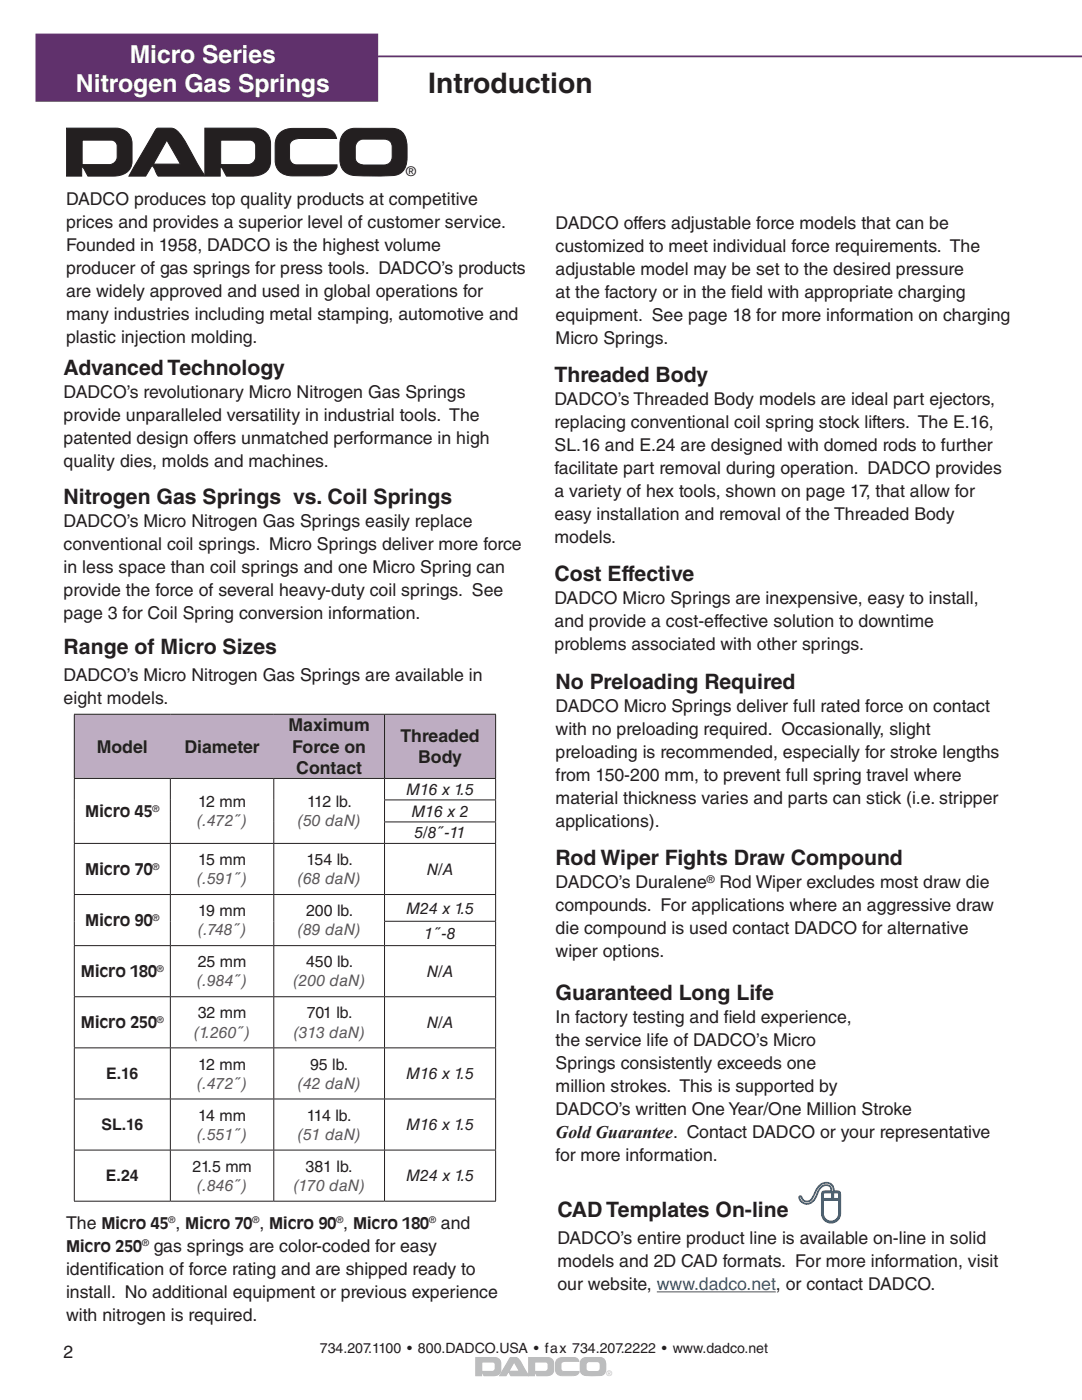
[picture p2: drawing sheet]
<svg xmlns="http://www.w3.org/2000/svg" width="216mm" height="279mm" viewBox="0 0 216 279" stroke-linecap="round" stroke-linejoin="round" font-family="sans-serif">
<defs><g id="words">
<text font-size="5.6" fill="#231f20" x="85.4" y="18.6">Introduction</text>
<g font-size="4.9" fill="#fff">
<text x="25.9" y="12.5">Micro Series</text>
<text x="15.2" y="18.4">Nitrogen Gas Springs</text>
</g>
<g font-size="4.2" fill="#231f20">
<text x="12.7" y="74.9">Advanced Technology</text>
<text x="110.7" y="76.2">Threaded Body</text>
<text x="12.7" y="100.6">Nitrogen Gas Springs vs. Coil Springs</text>
<text x="110.7" y="115.9">Cost Effective</text>
<text x="12.7" y="130.6">Range of Micro Sizes</text>
<text x="110.9" y="137.6">No Preloading Required</text>
<text x="110.9" y="172.7">Rod Wiper Fights Draw Compound</text>
<text x="110.9" y="199.5">Guaranteed Long Life</text>
<text x="111.2" y="242.8">CAD Templates On-line</text>
</g>
<g font-size="3.5" fill="#231f20">
<text x="13.2" y="41">DADCO produces top quality products at competitive</text>
<text x="13.2" y="45.6">prices and provides a superior level of customer service.</text>
<text x="110.9" y="45.7">DADCO offers adjustable force models that can be</text>
<text x="13.2" y="50.2">Founded in 1958, DADCO is the highest volume</text>
<text x="110.9" y="50.3">customized to meet individual force requirements. The</text>
<text x="13.2" y="54.8">producer of gas springs for press tools. DADCO’s products</text>
<text x="13.2" y="59.4">are widely approved and used in global operations for</text>
<text x="110.9" y="54.9">adjustable model may be set to the desired pressure</text>
<text x="110.9" y="59.5">at the factory or in the f</text>
<text x="145.9" y="59.5">ield with appropriate charging</text>
<text x="13.2" y="63.9">many industries including metal stamping, automotive and</text>
<text x="110.9" y="64.1">equipment. See page 18 for more information on charging</text>
<text x="13.2" y="68.5">plastic injection molding.</text>
<text x="110.9" y="68.7">Micro Springs.</text>
<text x="12.7" y="79.5">DADCO’s revolutionary Micro Nitrogen Gas Springs</text>
<text x="110.7" y="80.8">DADCO’s Threaded Body models are ideal part ejectors,</text>
<text x="12.7" y="84.1">provide unparalleled versatility in industrial tools. The</text>
<text x="12.7" y="88.7">patented design offers unmatched performance in high</text>
<text x="110.7" y="85.4">replacing conventional coil spring stock lifters. The E.16,</text>
<text x="110.7" y="89.9">SL.16 and E.24 are designed with domed rods to further</text>
<text x="12.7" y="93.3">quality dies, molds and machines.</text>
<text x="110.7" y="94.5">facilitate part removal during operation. DADCO provides</text>
<text x="110.7" y="99.1">a variety of hex tools, shown on page 17, that allow for</text>
<text x="12.7" y="105.1">DADCO’s Micro Nitrogen Gas Springs easily replace</text>
<text x="110.7" y="103.7">easy installation and removal of the Threaded Body</text>
<text x="12.7" y="109.7">conventional coil springs. Micro Springs deliver more force</text>
<text x="110.7" y="108.3">models.</text>
<text x="12.7" y="114.3">in less space than coil springs and one Micro Spring can</text>
<text x="12.7" y="118.9">provide the force of several heavy-duty coil springs. See</text>
<text x="12.7" y="123.5">page 3 for Coil Spring conversion information.</text>
<text x="110.7" y="120.5">DADCO Micro Springs are inexpensive, easy to install,</text>
<text x="110.7" y="125.1">and provide a cost-effective solution to downtime</text>
<text x="110.7" y="129.6">problems associated with other springs.</text>
<text x="12.7" y="135.9">DADCO’s Micro Nitrogen Gas Springs are available in</text>
<text x="12.7" y="140.5">eight models.</text>
<text x="110.9" y="142.2">DADCO Micro Springs deliver full rated force on contact</text>
<text x="57.6" y="146">Maximum</text>
<text x="79.9" y="148.1">Threaded</text>
<text x="110.9" y="146.8">with no preloading required. Occasionally, slight</text>
<text x="19.3" y="150.2">Model</text>
<text x="36.8" y="150.2">Diameter</text>
<text x="58.3" y="150.2">Force on</text>
<text x="59.1" y="154.4">Contact</text>
<text x="83.4" y="152.3">Body</text>
<text x="110.9" y="151.3">preloading is recommended, especially for stroke lengths</text>
<text x="110.9" y="155.9">from 150-200 mm, to prevent full spring travel where</text>
<text x="110.9" y="160.5">material thickness varies and parts can stick (i.e. stripper</text>
<text x="110.9" y="165.1">applications).</text>
<text x="110.9" y="177.3">DADCO’s Duralene</text>
<text x="143.6" y="177.3">Rod Wiper excludes most draw die</text>
<text x="110.9" y="181.8">compounds. For applications where an aggressive draw</text>
<text x="110.9" y="186.4">die compound is used contact DADCO for alternative</text>
<text x="110.9" y="191">wiper options.</text>
<text x="110.9" y="204.1">In factory testing and f</text>
<text x="110.9" y="208.7">the service life of DADCO’s Micro</text>
<text x="144.5" y="204.1">ield experience,</text>
<text x="110.9" y="213.3">Springs consistently exceeds one</text>
<text x="110.9" y="217.9">million strokes. This is supported by</text>
<text x="110.9" y="222.4">DADCO’s written One Year/One Million Stroke</text>
<text x="110.9" y="227">Gold Guarantee. Contact DADCO or your representative</text>
<text x="110.9" y="231.6">for more information.</text>
<text x="13.2" y="245.2">The Micro 45 , Micro 70 , Micro 90 , Micro 180 and</text>
<text x="111.2" y="248.3">DADCO’s entire product line is available on-line in solid</text>
<text x="13.2" y="254.4">identif</text>
<text x="21.6" y="254.4">ication of force rating and are shipped ready to</text>
<text x="111.2" y="252.9">models and 2D CAD formats. For more information, visit</text>
<text x="111.2" y="257.5">our website, www.dadco.net, or contact DADCO.</text>
<text x="13.2" y="259">install. No additional equipment or previous experience</text>
<text x="13.2" y="263.6">with nitrogen is required.</text>
<text x="12.7" y="270.9">2</text>
</g>
<g font-size="3.2" fill="#231f20">
<text x="39.5" y="161.1">12 mm</text>
<text x="61.3" y="161.1">112 lb.</text>
<text x="81.1" y="158.6">M16 x 1.5</text>
<text x="17" y="163.1">Micro 45</text>
<text x="82.1" y="163">M16 x 2</text>
<text x="82.7" y="167.3">5/8˝ -11</text>
<text x="39.5" y="172.7">15 mm</text>
<text x="61.1" y="172.7">154 lb.</text>
<text x="17" y="174.7">Micro 70</text>
<text x="85.2" y="174.6">N/A</text>
<text x="17" y="184.9">Micro 90</text>
<text x="39.5" y="182.9">19 mm</text>
<text x="61.1" y="182.9">200 lb.</text>
<text x="81" y="182.3">M24 x 1.5</text>
<text x="84.7" y="187.4">1˝ -8</text>
<text x="16.1" y="195">Micro 180</text>
<text x="39.5" y="193.1">25 mm</text>
<text x="61.1" y="193.1">450 lb.</text>
<text x="85.2" y="195">N/A</text>
<text x="39.5" y="203.3">32 mm</text>
<text x="61.2" y="203.3">701 lb.</text>
<text x="16.1" y="205.3">Micro 250</text>
<text x="85.2" y="205.2">N/A</text>
<text x="21.2" y="215.4">E.16</text>
<text x="39.5" y="213.5">12 mm</text>
<text x="61.9" y="213.5">95 lb.</text>
<text x="81.1" y="215.4">M16 x 1.5</text>
<text x="20.2" y="225.6">SL.16</text>
<text x="39.5" y="223.7">14 mm</text>
<text x="61.2" y="223.7">114 lb.</text>
<text x="81.1" y="225.6">M16 x 1.5</text>
<text x="38.4" y="233.9">21.5 mm</text>
<text x="61" y="233.9">381 lb.</text>
<text x="21.1" y="235.8">E.24</text>
<text x="81" y="235.8">M24 x 1.5</text>
<text x="13.2" y="249.8">Micro 250 gas springs are color-coded for easy</text>
</g>
<g font-size="3.2" fill="#58595b">
<text x="39.4" y="164.9">(.472˝ )</text>
<text x="59.4" y="164.9">(50 daN)</text>
<text x="39.4" y="176.5">(.591˝ )</text>
<text x="59.4" y="176.5">(68 daN)</text>
<text x="39.5" y="186.7">(.748˝ )</text>
<text x="59.4" y="186.7">(89 daN)</text>
<text x="39.4" y="196.9">(.984˝ )</text>
<text x="58.5" y="196.9">(200 daN)</text>
<text x="38.8" y="207.1">(1.260˝ )</text>
<text x="58.6" y="207.1">(313 daN)</text>
<text x="39.4" y="217.3">(.472˝ )</text>
<text x="59.4" y="217.3">(42 daN)</text>
<text x="39.4" y="227.5">(.551˝ )</text>
<text x="59.4" y="227.5">(51 daN)</text>
<text x="39.4" y="237.7">(.846˝ )</text>
<text x="58.6" y="237.7">(170 daN)</text>
</g>
<text font-size="2.8" fill="#231f20" x="63.8" y="270.1">734.207.1100 • 800.DADCO.USA • fax 734.207.2222 • www.dadco.net</text>
<text font-size="2.7" fill="#231f20" x="81.1" y="35.1">®</text>
<text font-size="2.1" fill="#231f20" x="141" y="176.2">®</text>
<g font-size="1.9" fill="#231f20">
<text x="30.4" y="162">®</text>
<text x="30.4" y="173.6">®</text>
<text x="30.4" y="183.8">®</text>
<text x="31.3" y="194">®</text>
<text x="31.3" y="204.2">®</text>
<text x="33.6" y="244.1">®</text>
<text x="50.4" y="244.1">®</text>
<text x="67.1" y="244.1">®</text>
<text x="85.6" y="244.1">®</text>
<text x="28.4" y="248.7">®</text>
</g>
<text font-size="1.5" fill="#bcbec0" x="121" y="274.6">®</text>
</g></defs>
<path d="M7.2 6.8h68.2v13.4h-68.2z" fill="#60316c" stroke="#60316c" stroke-width=".2"/>
<path d="M69.4 11.3h146.5" fill="none" stroke="#60316c" stroke-width=".35"/>
<path d="M111.1 271.4l.7-.4 2.7-.1a.9 .9 0 0 1 1 .8h-2.8a.69 .69 0 0 0-.8 .5v1a.53 .53 0 0 0 .6 .5h3.1a1.06 1.06 0 0 1-1.5 .8h-1.9a1.18 1.18 0 0 1-1.4-1.1v-1.2z" fill="#bcbec0"/>
<path d="M111.1 271.4l.7-.4 2.7-.1a.9 .9 0 0 1 1 .8h-2.8a.69 .69 0 0 0-.8 .5v1a.53 .53 0 0 0 .6 .5h3.1a1.06 1.06 0 0 1-1.5 .8h-1.9a1.18 1.18 0 0 1-1.4-1.1v-1.2z" fill="none" stroke="#bcbec0" stroke-width=".2"/>
<path d="M105.5 270.9h3.8a1.2 1.2 0 0 1 1.2 1.2v1.3a1.19 1.19 0 0 1-1.4 1.2h-2l-.4-.8v.8h-1.2zM106.7 271.8v1.9h2.1a.61 .61 0 0 0 .6-.6v-.8l-.3-.4z" fill-rule="evenodd" fill="#bcbec0"/>
<path d="M105.5 270.9h3.8a1.2 1.2 0 0 1 1.2 1.2v1.3a1.19 1.19 0 0 1-1.4 1.2h-2l-.4-.8v.8h-1.2zM106.7 271.8v1.9h2.1a.61 .61 0 0 0 .6-.6v-.8l-.3-.4z" fill="#bcbec0"/>
<path d="M105.5 270.9h3.8a1.2 1.2 0 0 1 1.2 1.2v1.3a1.19 1.19 0 0 1-1.4 1.2h-2l-.4-.8v.8h-1.2zM106.7 271.8h2.2l.4 .2a1.58 1.58 0 0 1-.1 1.5l-.4 .2h-2.1z" fill="none" stroke="#bcbec0" stroke-width=".2"/>
<path d="M94.9 270.9h3.8a1.2 1.2 0 0 1 1.2 1.2v1.3a1.19 1.19 0 0 1-1.4 1.2h-1.9l-.5-.8v.8h-1.2zM96.1 271.8v1.9h2.1a.61 .61 0 0 0 .6-.6v-.8l-.2-.4z" fill-rule="evenodd" fill="#bcbec0"/>
<path d="M94.9 270.9h3.8a1.2 1.2 0 0 1 1.2 1.2v1.3a1.19 1.19 0 0 1-1.4 1.2h-1.9l-.5-.8v.8h-1.2zM96.1 271.8v1.9h2.1a.61 .61 0 0 0 .6-.6v-.8l-.2-.4z" fill="#bcbec0"/>
<path d="M94.9 270.9h3.8a1.2 1.2 0 0 1 1.2 1.2v1.3a1.19 1.19 0 0 1-1.4 1.2h-1.9l-.5-.8v.8h-1.2zM96.1 271.8h2.3l.3 .2a1.6 1.6 0 0 1-.1 1.5l-.4 .2h-2.1z" fill="none" stroke="#bcbec0" stroke-width=".2"/>
<path d="M101.8 270.9h1.1a2.48 2.48 0 0 1 1.4 1.6l1.1 2.1h-3.5l-.4-.8-.5 .8h-1.3zM102.6 271.8l-1 1.9h2z" fill-rule="evenodd" fill="#bcbec0"/>
<path d="M101.8 270.9h1.1a2.48 2.48 0 0 1 1.4 1.6l1.1 2.1h-3.5l-.4-.8-.5 .8h-1.3zM102.6 271.8l-1 1.9h2z" fill="#bcbec0"/>
<path d="M101.8 270.9h1.1a2.48 2.48 0 0 1 1.4 1.6l1.1 2.1h-3.5l-.4-.8-.5 .8h-1.3zM102.6 271.8l1 1.9h-2z" fill="none" stroke="#bcbec0" stroke-width=".2"/>
<path d="M116.2 271.2l.7-.3h2.5a1.23 1.23 0 0 1 1.5 1.5 1.75 1.75 0 0 1-.8 2.1h-.3a9.8 9.8 0 0 1-3.6-.2 2.85 2.85 0 0 1-.2-2.9zM117.1 271.9a1.5 1.5 0 0 0 .1 1.7l1.9 .1a.6 .6 0 0 0 .7-.6v-.7a.57 .57 0 0 0-.7-.7h-1.6z" fill-rule="evenodd" fill="#bcbec0"/>
<path d="M116.2 271.2l.7-.3h2.5a1.23 1.23 0 0 1 1.5 1.5 1.75 1.75 0 0 1-.8 2.1h-.3a9.8 9.8 0 0 1-3.6-.2 2.85 2.85 0 0 1-.2-2.9zM117.1 271.9a1.5 1.5 0 0 0 .1 1.7l1.9 .1a.6 .6 0 0 0 .7-.6v-.7a.57 .57 0 0 0-.7-.7h-1.6z" fill="#bcbec0"/>
<path d="M116.2 271.2l.7-.3h2.5a1.23 1.23 0 0 1 1.5 1.5 1.75 1.75 0 0 1-.8 2.1h-.3a9.8 9.8 0 0 1-3.6-.2 2.85 2.85 0 0 1-.2-2.9zM117.1 271.9l.4-.2h1.6a.57 .57 0 0 1 .7 .7v.7a.6 .6 0 0 1-.7 .6h-1.5a.63 .63 0 0 1-.7-.5v-.8z" fill="none" stroke="#bcbec0" stroke-width=".2"/>
<path d="M131.1 257.8h23.7" fill="none" stroke="#0066ad" stroke-width=".2"/>
<path d="M159.5 238.8h.3a1.22 1.22 0 0 0 1.1 1 1.22 1.22 0 0 0 1.3-.8l.4-.8a2.5 2.5 0 0 1 2.7-2.1 1.41 1.41 0 0 1 1.1 1.6l.8 .1a.53 .53 0 0 1 .5 .7v3.7a1.84 1.84 0 0 1-1.9 1.8 1.84 1.84 0 0 1-1.8-1.8v-4a.56 .56 0 0 1 .8-.5h1.1a1.1 1.1 0 0 0-.6-1.2 1.1 1.1 0 0 0-1.3 .3l-.3 .3-.6 1a2.25 2.25 0 0 1-2.6 2.1l-.9-.8zM164.2 239.5h3.2v2.7a1.6 1.6 0 0 1-1.6 1.6 1.6 1.6 0 0 1-1.6-1.6zM164.3 238.1l1.7-.1v1.3h-1.8zM166.3 238l1 .1 .1 1.2h-1.1z" fill="none" stroke="#0066ad" stroke-width=".35"/>
<path d="M44 28h5.9a1.18 1.18 0 0 1 1.1 1.1v2.2a1.58 1.58 0 0 1-1.5 1.5h-5.5zM40.9 25.6h9.9a3.1 3.1 0 0 1 3.2 3.1v3.5a3.2 3.2 0 0 1-3.7 2.9h-5.1l-.8-1.4-.5-.5v1.9h-3z" fill-rule="evenodd" fill="#231f20"/>
<path d="M40.9 25.6h9.9a3.1 3.1 0 0 1 3.2 3.1v3.5a3.2 3.2 0 0 1-3.7 2.9h-5.1l-.8-1.4-.5-.5v1.9h-3zM44 28h5.9a1.18 1.18 0 0 1 1.1 1.1v2.2a1.58 1.58 0 0 1-1.5 1.5h-5.5z" fill="none" stroke="#231f20" stroke-width=".2"/>
<path d="M56 26.4a3.9 3.9 0 0 1 2.4-.8h6.1a2.36 2.36 0 0 1 2.7 2h-7.3a1.81 1.81 0 0 0-2.1 1.5v2.4a1.41 1.41 0 0 0 1.4 1.4h8.1a2.48 2.48 0 0 1-2.9 2.2h-6a3.1 3.1 0 0 1-3.5-3.1v-3.1a3 3 0 0 1 1.1-2.5z" fill="#231f20"/>
<path d="M56 26.4a3.9 3.9 0 0 1 2.4-.8h6.1a2.36 2.36 0 0 1 2.7 2h-7.3a1.81 1.81 0 0 0-2.1 1.5v2.4a1.41 1.41 0 0 0 1.4 1.4h8.1a2.48 2.48 0 0 1-2.9 2.2h-6a3.1 3.1 0 0 1-3.5-3.1v-3.1a3 3 0 0 1 1.1-2.5z" fill="none" stroke="#231f20" stroke-width=".2"/>
<path d="M16.4 28h5.8a1.18 1.18 0 0 1 1.2 1.1v2.2a1.58 1.58 0 0 1-1.5 1.5h-5.5zM13.2 25.6h10a3.1 3.1 0 0 1 3.1 3.1v3.5a3.2 3.2 0 0 1-3.7 2.9h-5.1l-.7-1.4-.5-.5v1.9h-3.1z" fill-rule="evenodd" fill="#231f20"/>
<path d="M13.2 25.6h10a3.1 3.1 0 0 1 3.1 3.1v3.5a3.2 3.2 0 0 1-3.7 2.9h-5.1l-.7-1.4-.5-.5v1.9h-3.1zM16.4 28h5.8a1.18 1.18 0 0 1 1.2 1.1v2.2a1.58 1.58 0 0 1-1.5 1.5h-5.5z" fill="none" stroke="#231f20" stroke-width=".2"/>
<path d="M33.3 28l2.7 4.8h-5.4zM31.2 25.7l.4-.1h2.5a3.3 3.3 0 0 1 2.4 1.9l4.3 7.4v.2h-9.2l-.8-1.5-.5-.6-1.2 2.1h-3.4z" fill-rule="evenodd" fill="#231f20"/>
<path d="M31.2 25.7l.4-.1h2.5a3.3 3.3 0 0 1 2.4 1.9l4.3 7.4v.2h-9.2l-.8-1.5-.5-.6-1.2 2.1h-3.4zM33.3 28l2.7 4.8h-5.4z" fill="none" stroke="#231f20" stroke-width=".2"/>
<path d="M71.5 28.1l.9-.3h4.1a1.49 1.49 0 0 1 1.8 1.6v1.8a1.58 1.58 0 0 1-1.8 1.7h-4.1a1.57 1.57 0 0 1-1.5-1.4l.1-2.6zM68.9 26.3a5.5 5.5 0 0 1 3.7-.7h5.1a2.99 2.99 0 0 1 3.5 3.2 10.8 10.8 0 0 1-.5 4.9 2.68 2.68 0 0 1-2.3 1.3l-3.1 .1a27 27 0 0 1-5.7-.3 2.92 2.92 0 0 1-1.8-2.9v-3.2a3.2 3.2 0 0 1 1.1-2.4z" fill-rule="evenodd" fill="#231f20"/>
<path d="M68.9 26.3a5.5 5.5 0 0 1 3.7-.7h5.1a2.99 2.99 0 0 1 3.5 3.2 10.8 10.8 0 0 1-.5 4.9 2.68 2.68 0 0 1-2.3 1.3l-3.1 .1a27 27 0 0 1-5.7-.3 2.92 2.92 0 0 1-1.8-2.9v-3.2a3.2 3.2 0 0 1 1.1-2.4zM71.5 28.1l.9-.3h4.1a1.49 1.49 0 0 1 1.8 1.6v1.8a1.58 1.58 0 0 1-1.8 1.7h-4.1a1.57 1.57 0 0 1-1.5-1.4l.1-2.6z" fill="none" stroke="#231f20" stroke-width=".2"/>
<path d="M14.8 142.5h19.2v12.9h-19.2zM34 142.5h20.6v12.9h-20.6zM54.6 142.5h22.1v12.9h-22.1zM76.7 142.5h22.2v12.9h-22.2z" fill="#beadc2"/>
<g fill="none" stroke="#231f20" stroke-width=".2">
<path d="M14.8 142.5h84.2M14.8 155.4h84.2M14.8 142.6v12.7M14.8 155.4v12.9M34 155.4v12.9M54.6 155.4v12.9M76.7 159.6h22.3M76.7 142.6v12.7M76.7 155.4v4.2M76.7 159.7v4.3M98.9 142.6v12.7M98.9 155.4v4.2"/>
<path d="M98.9 159.7v4.3M14.8 168.3h84.2M14.8 178.5h84.2M14.8 168.4v10.1M14.8 178.6v10.1M34 168.4v10.1M34 178.6v10.1M54.6 168.4v10.1M54.6 178.6v10.1M76.7 164h22.3M76.7 164.1v4.2M76.7 168.4v10.1"/>
<path d="M76.7 178.6v5.2M98.9 164.1v4.2M98.9 168.4v10.1M98.9 178.6v5.2M14.8 188.7h84.2M14.8 198.9h84.2M14.8 188.8v10.1M14.8 199v10.1M34 188.8v10.1M34 199v10.1M54.6 188.8v10.1M54.6 199v10.1"/>
<path d="M76.7 183.9h22.3M76.7 183.9v4.8M76.7 188.8v10.1M76.7 199v10.1M98.9 183.9v4.8M98.9 188.8v10.1M98.9 199v10.1M14.8 209.1h84.2M14.8 219.3h84.2M14.8 209.2v10.1M14.8 219.4v10.1M34 209.2v10.1"/>
<path d="M34 219.4v10.1M54.6 209.2v10.1M54.6 219.4v10.1M76.7 209.2v10.1M76.7 219.4v10.1M98.9 209.2v10.1M98.9 219.4v10.1M14.8 229.5h84.2M14.8 239.7h84.2M14.8 229.6v10.1M34 229.6v10.1M54.6 229.6v10.1"/>
<path d="M76.7 229.6v10.1M98.9 229.6v10.1"/>
</g>
<use href="#words"/>
</svg>
